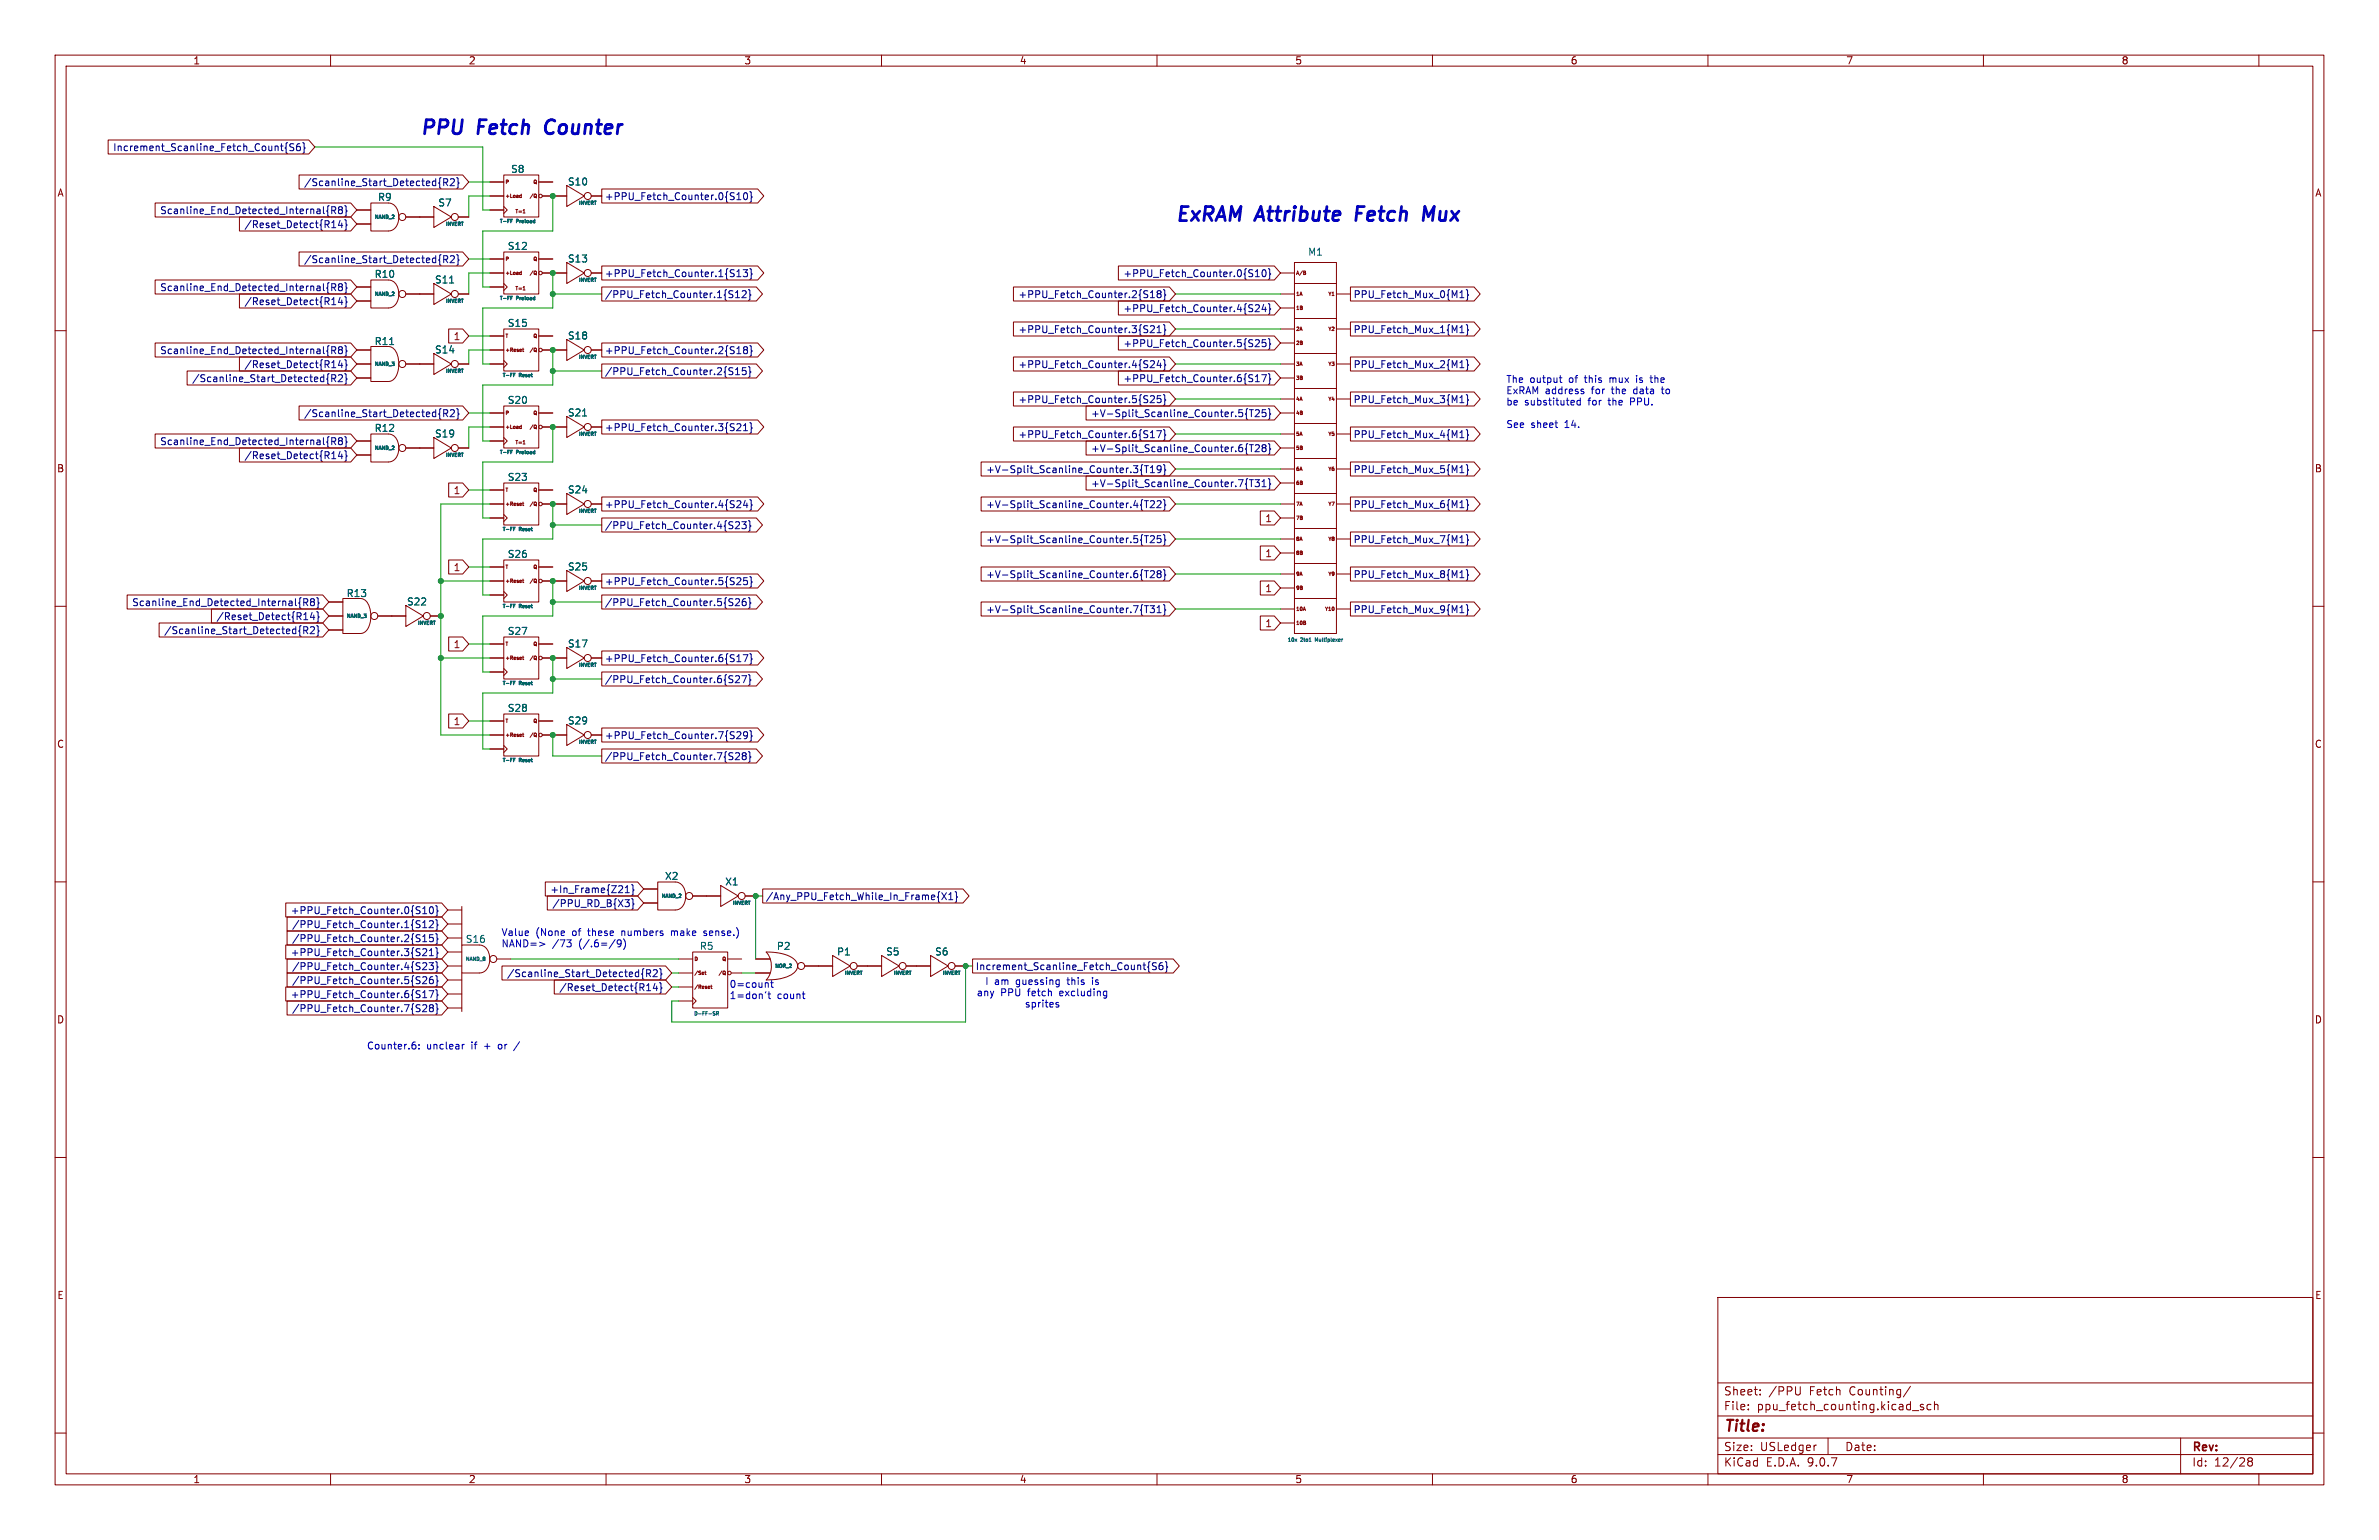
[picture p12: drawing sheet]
<svg xmlns="http://www.w3.org/2000/svg" width="432mm" height="279mm" viewBox="0 0 432 279" stroke-linecap="round" stroke-linejoin="round" font-family="sans-serif">
<defs><g id="words">
<g font-size="3.5" fill="#0000c2">
<text x="76" y="25.2">PPU</text>
<text x="86.7" y="25.2">Fetch</text>
<text x="99.9" y="25.2">Counter</text>
<text x="213.1" y="40.9">ExRAM Attribute</text>
<text x="247" y="40.9">Fetch</text>
<text x="260.3" y="40.9">Mux</text>
</g>
<text font-size="2.8" fill="#840000" x="312.8" y="260.3">Title:</text>
<g font-size="2.1" fill="#840000">
<text x="312.8" y="256.1">File:</text>
<text x="312.8" y="253.4">Sheet:</text>
<text x="318.9" y="256.1">ppu_fetch_counting.kicad_sch</text>
<text x="321" y="253.4">/PPU</text>
<text x="328.5" y="253.4">Fetch</text>
<text x="335.8" y="253.4">Counting/</text>
<text x="312.8" y="263.5">Size:</text>
<text x="319.5" y="263.5">USLedger</text>
<text x="334.8" y="263.5">Date:</text>
<text x="397.8" y="263.7">Rev:</text>
<text x="312.8" y="266.3">KiCad</text>
<text x="320.5" y="266.3">E.D.A.</text>
<text x="328.1" y="266.3">9.0.7</text>
<text x="397.8" y="266.3">Id:</text>
<text x="401.9" y="266.3">12/28</text>
</g>
<g font-size="1.8" fill="#840000">
<text x="35" y="11.9">1</text>
<text x="85" y="11.9">2</text>
<text x="135" y="11.9">3</text>
<text x="185" y="11.9">4</text>
<text x="235" y="11.9">5</text>
<text x="285" y="11.9">6</text>
<text x="335" y="11.9">7</text>
<text x="385" y="11.9">8</text>
<text x="10.3" y="35.9">A</text>
<text x="420.1" y="35.9">A</text>
<text x="82.2" y="61.9">1</text>
<text x="10.3" y="85.9">B</text>
<text x="82.2" y="89.9">1</text>
<text x="420.1" y="85.9">B</text>
<text x="229.6" y="94.9">1</text>
<text x="229.6" y="101.3">1</text>
<text x="82.2" y="103.8">1</text>
<text x="229.6" y="107.6">1</text>
<text x="229.6" y="114">1</text>
<text x="82.2" y="117.8">1</text>
<text x="82.2" y="131.8">1</text>
<text x="10.3" y="135.9">C</text>
<text x="420.1" y="135.9">C</text>
<text x="10.3" y="185.9">D</text>
<text x="420.1" y="185.9">D</text>
<text x="10.3" y="235.9">E</text>
<text x="420.1" y="235.9">E</text>
<text x="35" y="269.3">1</text>
<text x="85" y="269.3">2</text>
<text x="135" y="269.3">3</text>
<text x="185" y="269.3">4</text>
<text x="235" y="269.3">5</text>
<text x="285" y="269.3">6</text>
<text x="335" y="269.3">7</text>
<text x="385" y="269.3">8</text>
</g>
<g font-size="1.8" fill="#000084">
<text x="20.4" y="27.6">Increment_Scanline_Fetch_Count{S6}</text>
<text x="55.1" y="34">/Scanline_Start_Detected{R2}</text>
<text x="29" y="39.1">Scanline_End_Detected_Internal{R8}</text>
<text x="44.3" y="41.6">/Reset_Detect{R14}</text>
<text x="109.7" y="36.5">+PPU_Fetch_Counter.0{S10}</text>
<text x="55.1" y="47.9">/Scanline_Start_Detected{R2}</text>
<text x="29" y="53">Scanline_End_Detected_Internal{R8}</text>
<text x="109.7" y="50.5">+PPU_Fetch_Counter.1{S13}</text>
<text x="203.8" y="50.5">+PPU_Fetch_Counter.0{S10}</text>
<text x="44.3" y="55.6">/Reset_Detect{R14}</text>
<text x="109.7" y="54.3">/PPU_Fetch_Counter.1{S12}</text>
<text x="184.8" y="54.3">+PPU_Fetch_Counter.2{S18}</text>
<text x="203.8" y="56.8">+PPU_Fetch_Counter.4{S24}</text>
<text x="245.6" y="54.3">PPU_Fetch_Mux_0{M1}</text>
<text x="29" y="64.5">Scanline_End_Detected_Internal{R8}</text>
<text x="109.7" y="64.5">+PPU_Fetch_Counter.2{S18}</text>
<text x="184.8" y="60.6">+PPU_Fetch_Counter.3{S21}</text>
<text x="203.8" y="63.2">+PPU_Fetch_Counter.5{S25}</text>
<text x="245.6" y="60.6">PPU_Fetch_Mux_1{M1}</text>
<text x="34.8" y="69.5">/Scanline_Start_Detected{R2}</text>
<text x="44.3" y="67">/Reset_Detect{R14}</text>
<text x="109.7" y="68.3">/PPU_Fetch_Counter.2{S15}</text>
<text x="184.8" y="67">+PPU_Fetch_Counter.4{S24}</text>
<text x="203.8" y="69.5">+PPU_Fetch_Counter.6{S17}</text>
<text x="245.6" y="67">PPU_Fetch_Mux_2{M1}</text>
<text x="55.1" y="75.9">/Scanline_Start_Detected{R2}</text>
<text x="184.8" y="73.3">+PPU_Fetch_Counter.5{S25}</text>
<text x="197.9" y="75.9">+V-Split_Scanline_Counter.5{T25}</text>
<text x="245.6" y="73.3">PPU_Fetch_Mux_3{M1}</text>
<text x="29" y="81">Scanline_End_Detected_Internal{R8}</text>
<text x="44.3" y="83.5">/Reset_Detect{R14}</text>
<text x="109.7" y="78.4">+PPU_Fetch_Counter.3{S21}</text>
<text x="184.8" y="79.7">+PPU_Fetch_Counter.6{S17}</text>
<text x="197.9" y="82.2">+V-Split_Scanline_Counter.6{T28}</text>
<text x="245.6" y="79.7">PPU_Fetch_Mux_4{M1}</text>
<text x="178.9" y="86">+V-Split_Scanline_Counter.3{T19}</text>
<text x="197.9" y="88.6">+V-Split_Scanline_Counter.7{T31}</text>
<text x="245.6" y="86">PPU_Fetch_Mux_5{M1}</text>
<text x="109.7" y="92.4">+PPU_Fetch_Counter.4{S24}</text>
<text x="178.9" y="92.4">+V-Split_Scanline_Counter.4{T22}</text>
<text x="245.6" y="92.4">PPU_Fetch_Mux_6{M1}</text>
<text x="109.7" y="96.2">/PPU_Fetch_Counter.4{S23}</text>
<text x="178.9" y="98.7">+V-Split_Scanline_Counter.5{T25}</text>
<text x="245.6" y="98.7">PPU_Fetch_Mux_7{M1}</text>
<text x="109.7" y="106.4">+PPU_Fetch_Counter.5{S25}</text>
<text x="178.9" y="105.1">+V-Split_Scanline_Counter.6{T28}</text>
<text x="245.6" y="105.1">PPU_Fetch_Mux_8{M1}</text>
<text x="23.9" y="110.2">Scanline_End_Detected_Internal{R8}</text>
<text x="39.2" y="112.7">/Reset_Detect{R14}</text>
<text x="109.7" y="110.2">/PPU_Fetch_Counter.5{S26}</text>
<text x="178.9" y="111.4">+V-Split_Scanline_Counter.7{T31}</text>
<text x="245.6" y="111.4">PPU_Fetch_Mux_9{M1}</text>
<text x="29.7" y="115.3">/Scanline_Start_Detected{R2}</text>
<text x="109.7" y="124.1">/PPU_Fetch_Counter.6{S27}</text>
<text x="109.7" y="120.3">+PPU_Fetch_Counter.6{S17}</text>
<text x="109.7" y="134.3">+PPU_Fetch_Counter.7{S29}</text>
<text x="109.7" y="138.1">/PPU_Fetch_Counter.7{S28}</text>
<text x="52.7" y="166.1">+PPU_Fetch_Counter.0{S10}</text>
<text x="99.8" y="162.2">+In_Frame{Z21}</text>
<text x="100.1" y="164.8">/PPU_RD_B{X3}</text>
<text x="138.9" y="163.5">/Any_PPU_Fetch_While_In_Frame{X1}</text>
<text x="52.7" y="173.7">+PPU_Fetch_Counter.3{S21}</text>
<text x="52.9" y="168.6">/PPU_Fetch_Counter.1{S12}</text>
<text x="52.9" y="171.1">/PPU_Fetch_Counter.2{S15}</text>
<text x="52.9" y="178.8">/PPU_Fetch_Counter.5{S26}</text>
<text x="52.9" y="176.2">/PPU_Fetch_Counter.4{S23}</text>
<text x="91.9" y="177.5">/Scanline_Start_Detected{R2}</text>
<text x="177" y="176.2">Increment_Scanline_Fetch_Count{S6}</text>
<text x="52.7" y="181.3">+PPU_Fetch_Counter.6{S17}</text>
<text x="52.9" y="183.8">/PPU_Fetch_Counter.7{S28}</text>
<text x="101.4" y="180">/Reset_Detect{R14}</text>
</g>
<g font-size="1.8" fill="#006464">
<text x="92.7" y="31.6">S8</text>
<text x="103" y="33.8">S10</text>
<text x="68.5" y="36.6">R9</text>
<text x="79.5" y="37.7">S7</text>
<text x="92.1" y="45.5">S12</text>
<text x="103" y="47.8">S13</text>
<text x="237.3" y="46.6">M1</text>
<text x="67.9" y="50.6">R10</text>
<text x="78.9" y="51.6">S11</text>
<text x="92.1" y="59.5">S15</text>
<text x="67.9" y="62.8">R11</text>
<text x="78.9" y="64.3">S14</text>
<text x="103" y="61.8">S18</text>
<text x="92.1" y="73.5">S20</text>
<text x="103" y="75.8">S21</text>
<text x="67.9" y="78.6">R12</text>
<text x="78.9" y="79.6">S19</text>
<text x="92.1" y="87.4">S23</text>
<text x="103" y="89.7">S24</text>
<text x="92.1" y="101.4">S26</text>
<text x="103" y="103.7">S25</text>
<text x="62.8" y="108.5">R13</text>
<text x="73.8" y="110">S22</text>
<text x="92.1" y="115.4">S27</text>
<text x="103" y="117.7">S17</text>
<text x="92.1" y="129.4">S28</text>
<text x="103" y="131.6">S29</text>
<text x="120.6" y="159.8">X2</text>
<text x="131.5" y="160.8">X1</text>
<text x="84.4" y="171.3">S16</text>
<text x="126.9" y="172.5">R5</text>
<text x="140.9" y="172.5">P2</text>
<text x="151.8" y="173.5">P1</text>
<text x="160.7" y="173.5">S5</text>
<text x="169.6" y="173.5">S6</text>
</g>
<g font-size="1.8" fill="#0000c2">
<text x="273.3" y="69.7">The</text>
<text x="273.3" y="71.7">ExRAM address</text>
<text x="277.7" y="69.7">output</text>
<text x="284.9" y="69.7">of</text>
<text x="287.9" y="69.7">this</text>
<text x="289" y="71.7">for</text>
<text x="292.6" y="69.7">mux</text>
<text x="292.8" y="71.7">the</text>
<text x="297" y="71.7">data</text>
<text x="297.7" y="69.7">is</text>
<text x="300.5" y="69.7">the</text>
<text x="302.3" y="71.7">to</text>
<text x="273.3" y="73.8">be</text>
<text x="273.3" y="77.9">See</text>
<text x="276.7" y="73.8">substituted</text>
<text x="277.9" y="77.9">sheet</text>
<text x="284.1" y="77.9">14.</text>
<text x="288.4" y="73.8">for</text>
<text x="292.2" y="73.8">the</text>
<text x="296.4" y="73.8">PPU.</text>
<text x="90.9" y="170">Value</text>
<text x="90.9" y="172.1">NAND=&gt;</text>
<text x="97.2" y="170">(None</text>
<text x="100.3" y="172.1">/73</text>
<text x="104" y="170">of</text>
<text x="105.2" y="172.1">(/.6=/9)</text>
<text x="107" y="170">these</text>
<text x="113.3" y="170">numbers</text>
<text x="122.5" y="170">make</text>
<text x="128.6" y="170">sense.)</text>
<text x="132.3" y="179.4">0=count</text>
<text x="178.7" y="178.9">I</text>
<text x="180.5" y="178.9">am</text>
<text x="184.5" y="178.9">guessing</text>
<text x="194" y="178.9">this</text>
<text x="198.7" y="178.9">is</text>
<text x="132.3" y="181.5">1=don't</text>
<text x="141.1" y="181.5">count</text>
<text x="177.2" y="181">any</text>
<text x="181.6" y="181">PPU</text>
<text x="185.9" y="183">sprites</text>
<text x="186.7" y="181">fetch</text>
<text x="192.6" y="181">excluding</text>
<text x="66.5" y="190.6">Counter.6:</text>
<text x="77.4" y="190.6">unclear</text>
<text x="85.7" y="190.6">if</text>
<text x="88.2" y="190.6">+</text>
<text x="90.9" y="190.6">or</text>
</g>
<g font-size=".9" fill="#840000">
<text x="91.6" y="33.6">P</text>
<text x="96.7" y="33.6">Q</text>
<text x="91.6" y="36.1">+Load</text>
<text x="93.4" y="38.9">T=1</text>
<text x="96" y="36.1">/Q</text>
<text x="91.6" y="47.5">P</text>
<text x="96.7" y="47.5">Q</text>
<text x="91.6" y="50.1">+Load</text>
<text x="93.4" y="52.9">T=1</text>
<text x="96" y="50.1">/Q</text>
<text x="235.1" y="50.1">A/B</text>
<text x="235.1" y="53.9">1A</text>
<text x="240.9" y="53.9">Y1</text>
<text x="235.1" y="56.4">1B</text>
<text x="91.6" y="64">+Reset</text>
<text x="91.6" y="61.5">T</text>
<text x="96" y="64">/Q</text>
<text x="96.7" y="61.5">Q</text>
<text x="235.1" y="60.2">2A</text>
<text x="235.1" y="62.8">2B</text>
<text x="240.9" y="60.2">Y2</text>
<text x="235.1" y="66.6">3A</text>
<text x="235.1" y="69.1">3B</text>
<text x="240.9" y="66.6">Y3</text>
<text x="91.6" y="75.5">P</text>
<text x="96.7" y="75.5">Q</text>
<text x="235.1" y="72.9">4A</text>
<text x="235.1" y="75.5">4B</text>
<text x="240.9" y="72.9">Y4</text>
<text x="91.6" y="78">+Load</text>
<text x="93.4" y="80.8">T=1</text>
<text x="96" y="78">/Q</text>
<text x="235.1" y="79.3">5A</text>
<text x="235.1" y="81.8">5B</text>
<text x="240.9" y="79.3">Y5</text>
<text x="91.6" y="89.4">T</text>
<text x="96.7" y="89.4">Q</text>
<text x="235.1" y="85.6">6A</text>
<text x="235.1" y="88.2">6B</text>
<text x="240.9" y="85.6">Y6</text>
<text x="91.6" y="92">+Reset</text>
<text x="96" y="92">/Q</text>
<text x="235.1" y="92">7A</text>
<text x="235.1" y="94.5">7B</text>
<text x="240.9" y="92">Y7</text>
<text x="235.1" y="98.3">8A</text>
<text x="235.1" y="100.9">8B</text>
<text x="240.9" y="98.3">Y8</text>
<text x="91.6" y="106">+Reset</text>
<text x="91.6" y="103.4">T</text>
<text x="96" y="106">/Q</text>
<text x="96.7" y="103.4">Q</text>
<text x="235.1" y="104.7">9A</text>
<text x="235.1" y="107.2">9B</text>
<text x="240.9" y="104.7">Y9</text>
<text x="235.1" y="111">10A</text>
<text x="235.1" y="113.6">10B</text>
<text x="240.3" y="111">Y10</text>
<text x="91.6" y="119.9">+Reset</text>
<text x="91.6" y="117.4">T</text>
<text x="96" y="119.9">/Q</text>
<text x="96.7" y="117.4">Q</text>
<text x="91.6" y="131.4">T</text>
<text x="96.7" y="131.4">Q</text>
<text x="91.6" y="133.9">+Reset</text>
<text x="96" y="133.9">/Q</text>
<text x="125.9" y="179.6">/Reset</text>
<text x="125.9" y="174.5">D</text>
<text x="125.9" y="177.1">/Set</text>
<text x="130.3" y="177.1">/Q</text>
<text x="130.9" y="174.5">Q</text>
</g>
<g font-size=".9" fill="#006464">
<text x="67.9" y="39.9">NAND_2</text>
<text x="80.8" y="41.2">INVERT</text>
<text x="90.6" y="40.7">T-FF</text>
<text x="93.8" y="40.7">Preload</text>
<text x="104.9" y="37.4">INVERT</text>
<text x="67.9" y="53.9">NAND_2</text>
<text x="104.9" y="51.3">INVERT</text>
<text x="80.8" y="55.2">INVERT</text>
<text x="90.6" y="54.6">T-FF</text>
<text x="93.8" y="54.6">Preload</text>
<text x="104.9" y="65.3">INVERT</text>
<text x="67.9" y="66.6">NAND_3</text>
<text x="80.8" y="67.9">INVERT</text>
<text x="91.1" y="68.6">T-FF</text>
<text x="94.3" y="68.6">Reset</text>
<text x="67.9" y="81.8">NAND_2</text>
<text x="80.8" y="83.1">INVERT</text>
<text x="90.6" y="82.6">T-FF</text>
<text x="93.8" y="82.6">Preload</text>
<text x="104.9" y="79.3">INVERT</text>
<text x="104.9" y="93.3">INVERT</text>
<text x="91.1" y="96.6">T-FF</text>
<text x="94.3" y="96.6">Reset</text>
<text x="104.9" y="107.2">INVERT</text>
<text x="62.8" y="112.3">NAND_3</text>
<text x="75.7" y="113.6">INVERT</text>
<text x="91.1" y="110.5">T-FF</text>
<text x="94.3" y="110.5">Reset</text>
<text x="233.6" y="116.6">10x</text>
<text x="236.1" y="116.6">2to1</text>
<text x="239.1" y="116.6">Multiplexer</text>
<text x="91.1" y="124.5">T-FF</text>
<text x="94.3" y="124.5">Reset</text>
<text x="104.9" y="121.2">INVERT</text>
<text x="104.9" y="135.2">INVERT</text>
<text x="91.1" y="138.5">T-FF</text>
<text x="94.3" y="138.5">Reset</text>
<text x="120" y="163.1">NAND_2</text>
<text x="132.9" y="164.4">INVERT</text>
<text x="84.4" y="174.5">NAND_8</text>
<text x="140.5" y="175.8">NOR_2</text>
<text x="153.2" y="177.1">INVERT</text>
<text x="162.1" y="177.1">INVERT</text>
<text x="171" y="177.1">INVERT</text>
<text x="125.8" y="184.4">D-FF-SR</text>
</g>
</g></defs>
<g fill="none" stroke="#840000" stroke-width=".18">
<path d="M10 10h411.8v259.4h-411.8zM12 12h407.8v255.4h-407.8zM60 10v2M110 10v2M160 10v2M210 10v2M260 10v2M310 10v2M360 10v2M410 10v2M19.6 25.4h36.4l1.1 1.3-1.1 1.2h-36.4zM28.2 36.8h35.5l1.1 1.3-1.1 1.3h-35.5z"/>
<path d="M43.5 39.4h20.2l1.1 1.2-1.1 1.3h-20.2zM54.3 31.7h29.7l1.1 1.3-1.1 1.3h-29.7zM64.8 38.1h2.5M67.3 36.8h3.2a1.9 1.9 0 0 1 1.8 1.8 2.58 2.58 0 0 1-1.5 3.3h-3.5zM73.7 39.4h5M78.7 37.5l3.2 1.9-3.2 1.9zM83.2 39.4h1.9M88.9 35.6h2.5M88.9 33h2.5M88.9 38.1h2.5M91.4 31.8h6.4v7.6h-6.4zM91.4 37.5l.7 .6-.7 .6"/>
<path d="M94.3 35.7l.3 .1M94.6 35.2v.6M94.6 35.5h-.3M94.9 38.6h.4M95.1 38.1v-.1v.6M97.1 35.2l.3 .2-.1 .4h-.2M97.2 35.7l.2 .2M97.8 33h2.5M98.4 35.6h4.5M102.9 33.7l3.1 1.9-3.1 1.9zM107.3 35.6h1.9M109.2 34.3h28.3l1.1 1.3-1.1 1.2h-28.3z"/>
<path d="M28.2 50.8h35.5l1.1 1.3-1.1 1.2h-35.5zM43.5 53.3h20.2l1.1 1.3-1.1 1.3h-20.2zM54.3 45.7h29.7l1.1 1.3-1.1 1.3h-29.7zM64.8 52.1h2.5M64.8 54.6h2.5M64.8 40.6h2.5M67.3 50.8h3.2a1.9 1.9 0 0 1 1.8 1.8 2.58 2.58 0 0 1-1.5 3.2l-3.5 .1zM73.7 53.3h5M78.7 51.4l3.2 1.9-3.2 1.9zM81.4 59.7h2.6l1.1 1.3-1.1 1.2h-2.6zM83.2 53.3h1.9M88.9 52.1h2.5"/>
<path d="M88.9 49.5h2.5M88.9 47h2.5M91.4 59.7h6.4v7.6h-6.4zM91.4 45.7h6.4v7.6h-6.4zM91.4 51.4l.7 .7-.7 .6M94.3 49.7l.3 .1M94.6 49.2v.6M94.6 49.4l-.3 .1M94.9 52.6h.4M95.1 52.1v-.1v.6M97.1 49.2l.3 .2-.1 .3-.2 .1M97.2 49.7l.2 .2"/>
<path d="M97.8 47h2.5M98.4 49.5h4.5M102.9 47.6l3.1 1.9-3.1 1.9zM107.3 49.5h1.9M109.2 48.3h28.3l1.1 1.2-1.1 1.3h-28.3zM109.2 52.1h28.1l1.1 1.2-1.1 1.3h-28.1zM183.9 58.4h28.3l1.2 1.3-1.2 1.3h-28.3zM183.9 52.1h28.3l1.2 1.2-1.2 1.3h-28.3zM203 54.6h28.3l1.1 1.3-1.1 1.3h-28.3zM203 48.3h28.3l1.1 1.2-1.1 1.3h-28.3zM232.4 53.3h2.5M232.4 49.5h2.5"/>
<path d="M232.4 55.9h2.5M232.4 59.7h2.5M234.9 47.6h7.7v67.3h-7.7zM234.9 51.4h7.7M234.9 57.8h7.7M236.6 49.2h.3M236.6 49.5h.2M236.8 49.5l.2 .3h-.4M236.9 49.2h.1M236.9 49.2l-.1 .3M242.6 53.3h2.5M242.6 59.7h2.5"/>
<path d="M245.1 58.4h22.5l1.1 1.3-1.1 1.3h-22.5zM245.1 52.1h22.5l1.1 1.2-1.1 1.3h-22.5zM10 60h2M28.2 78.7h35.5l1.1 1.3-1.1 1.3h-35.5zM28.2 62.2h35.5l1.1 1.3-1.1 1.3h-35.5zM34 67.3h29.7l1.1 1.3-1.1 1.3h-29.7zM43.5 64.8h20.2l1.1 1.2-1.1 1.3h-20.2zM54.3 73.7h29.7l1.1 1.2-1.1 1.3h-29.7zM64.8 63.5h2.5M64.8 66h2.5M64.8 68.6h2.5M67.3 78.7h3.2a1.9 1.9 0 0 1 1.8 1.8 2.58 2.58 0 0 1-1.5 3.3h-3.5z"/>
<path d="M67.3 62.9h3.2a1.96 1.96 0 0 1 1.8 1.9 4.1 4.1 0 0 1-1 4.2l-.7 .2h-3.3zM73.7 66h5M78.7 64.1l3.2 1.9-3.2 1.9zM78.7 79.4l3.2 1.9-3.2 1.9zM83.2 66h1.9M88.9 77.5h2.5M88.9 61h2.5M88.9 63.5h2.5M88.9 66h2.5M88.9 74.9h2.5M91.4 73.7h6.4v7.6h-6.4zM91.4 65.4l.7 .6-.7 .7"/>
<path d="M91.4 79.4l.7 .6-.7 .6M94.3 77.6l.3 .1M94.6 77.1v.7M94.6 77.4l-.3 .1M94.8 63.4h.3M94.9 63.2v.5l.2 .1M97.1 63.2l.3 .2-.1 .3-.2 .1M97.1 77.1l.3 .2-.1 .4-.2 .1M97.2 63.7l.2 .1M97.2 77.6l.2 .2M97.8 61h2.5M97.8 74.9h2.5"/>
<path d="M98.4 77.5h4.5M98.4 63.5h4.5M102.9 75.6l3.1 1.9-3.1 1.9zM102.9 61.6l3.1 1.9-3.1 1.9zM107.3 77.5h1.9M107.3 63.5h1.9M109.2 62.2h28.3l1.1 1.3-1.1 1.3h-28.3zM109.2 76.2h28.3l1.1 1.3-1.1 1.2h-28.3zM109.2 66h28.1l1.1 1.3-1.1 1.3h-28.1zM183.9 71.1h28.3l1.2 1.3-1.2 1.3h-28.3zM183.9 77.5h28.3l1.2 1.2-1.2 1.3h-28.3zM183.9 64.8h28.3l1.2 1.2-1.2 1.3h-28.3z"/>
<path d="M197.1 73.7h34.2l1.1 1.2-1.1 1.3h-34.2zM203 61h28.3l1.1 1.2-1.1 1.3h-28.3zM203 67.3h28.3l1.1 1.3-1.1 1.3h-28.3zM232.4 66h2.5M232.4 74.9h2.5M232.4 62.2h2.5M232.4 68.6h2.5M232.4 72.4h2.5M232.4 78.7h2.5M234.9 64.1h7.7M234.9 70.5h7.7M234.9 76.8h7.7"/>
<path d="M242.6 66h2.5M242.6 72.4h2.5M242.6 78.7h2.5M245.1 64.8h22.5l1.1 1.2-1.1 1.3h-22.5zM245.1 71.1h22.5l1.1 1.3-1.1 1.3h-22.5zM245.1 77.5h22.5l1.1 1.2-1.1 1.3h-22.5zM419.8 60h2M43.5 81.3h20.2l1.1 1.3-1.1 1.2h-20.2zM64.8 80h2.5M64.8 82.6h2.5M73.7 81.3h5M81.4 87.6h2.6l1.1 1.3-1.1 1.3h-2.6z"/>
<path d="M83.2 81.3h1.9M88.9 88.9h2.5M88.9 91.4h2.5M88.9 94h2.5M88.9 80h2.5M91.4 87.6h6.4v7.7h-6.4zM91.4 93.3l.7 .7-.7 .6M94.8 91.3h.3M94.9 91.1v.5l.2 .1M94.9 80.5h.4M95.1 80v-.1v.6M97.1 91.1l.3 .2-.1 .3-.2 .1"/>
<path d="M97.2 91.6l.2 .2M97.8 88.9h2.5M98.4 91.4h4.5M102.9 89.5l3.1 1.9-3.1 1.9zM107.3 91.4h1.9M109.2 94h28.1l1.1 1.3-1.1 1.2h-28.1zM109.2 90.2h28.3l1.1 1.2-1.1 1.3h-28.3zM178.1 96.5h34.1l1.2 1.3-1.2 1.3h-34.1zM178.1 90.2h34.1l1.2 1.2-1.2 1.3h-34.1zM178.1 83.8h34.1l1.2 1.3-1.2 1.3h-34.1zM197.1 86.4h34.2l1.1 1.2-1.1 1.3h-34.2zM197.1 80h34.2l1.1 1.3-1.1 1.3h-34.2z"/>
<path d="M228.8 92.7h2.5l1.1 1.3-1.1 1.3h-2.5zM228.8 99.1h2.5l1.1 1.2-1.1 1.3h-2.5zM232.4 91.4h2.5M232.4 94h2.5M232.4 81.3h2.5M232.4 85.1h2.5M232.4 87.6h2.5M232.4 97.8h2.5M234.9 83.2h7.7M234.9 89.5h7.7M234.9 95.9h7.7M242.6 91.4h2.5"/>
<path d="M242.6 85.1h2.5M242.6 97.8h2.5M245.1 83.8h22.5l1.1 1.3-1.1 1.3h-22.5zM245.1 96.5h22.5l1.1 1.3-1.1 1.3h-22.5zM245.1 90.2h22.5l1.1 1.2-1.1 1.3h-22.5zM10 110h2M23.1 107.9h35.5l1.1 1.3-1.1 1.3h-35.5zM28.9 113h29.7l1.1 1.3-1.1 1.3h-29.7zM38.4 110.5h20.2l1.1 1.3-1.1 1.2h-20.2zM59.7 109.2h2.5M59.7 111.8h2.5M59.7 114.3h2.5"/>
<path d="M62.2 108.6h3.2a1.96 1.96 0 0 1 1.8 1.9 4.1 4.1 0 0 1-1 4.2l-.7 .2h-3.3zM68.6 111.8h5.1M73.7 109.9l3.1 1.9-3.1 1.9zM78.1 111.8h1.9M81.4 115.6h2.6l1.1 1.2-1.1 1.3h-2.6zM81.4 101.6h2.6l1.1 1.3-1.1 1.2h-2.6zM88.9 119.4h2.5M88.9 116.8h2.5M88.9 102.9h2.5M88.9 105.4h2.5M88.9 108h2.5M91.4 115.6h6.4v7.6h-6.4z"/>
<path d="M91.4 101.6h6.4v7.6h-6.4zM91.4 107.3l.7 .7-.7 .6M94.8 119.2h.3M94.8 105.3h.3M94.9 105.1v.5l.2 .1M94.9 119v.6l.2 .1M97.1 105.1l.3 .2-.1 .3-.2 .1M97.1 119l.3 .2-.1 .4-.2 .1M97.2 119.5l.2 .2M97.2 105.6l.2 .2M97.8 116.8h2.5M97.8 102.9h2.5"/>
<path d="M98.4 119.4h4.5M98.4 105.4h4.5M102.9 117.5l3.1 1.9-3.1 1.9zM102.9 103.5l3.1 1.9-3.1 1.9zM107.3 119.4h1.9M107.3 105.4h1.9M109.2 104.1h28.3l1.1 1.3-1.1 1.3h-28.3zM109.2 107.9h28.1l1.1 1.3-1.1 1.3h-28.1zM109.2 118.1h28.3l1.1 1.3-1.1 1.3h-28.3zM178.1 102.9h34.1l1.2 1.2-1.2 1.3h-34.1zM178.1 109.2h34.1l1.2 1.3-1.2 1.3h-34.1zM228.8 105.4h2.5l1.1 1.3-1.1 1.3h-2.5z"/>
<path d="M228.8 111.8h2.5l1.1 1.2-1.1 1.3h-2.5zM232.4 100.3h2.5M232.4 104.1h2.5M232.4 106.7h2.5M232.4 110.5h2.5M232.4 113h2.5M234.9 102.2h7.7M234.9 108.6h7.7M236.9 113v.3M236.9 112.7v.2M242.6 104.1h2.5M242.6 110.5h2.5"/>
<path d="M245.1 109.2h22.5l1.1 1.3-1.1 1.3h-22.5zM245.1 102.9h22.5l1.1 1.2-1.1 1.3h-22.5zM419.8 110h2M81.4 129.5h2.6l1.1 1.3-1.1 1.3h-2.6zM88.9 121.9h2.5M88.9 130.8h2.5M88.9 133.4h2.5M88.9 135.9h2.5M91.4 129.5h6.4v7.7h-6.4zM91.4 121.3l.7 .6-.7 .7M91.4 135.3l.7 .6-.7 .6M94.8 133.2h.3"/>
<path d="M94.9 133v.5l.2 .1M97.1 133l.3 .2-.1 .3-.2 .1M97.2 133.5l.2 .2M97.8 130.8h2.5M98.4 133.4h4.5M102.9 131.4l3.1 2-3.1 1.9zM107.3 133.4h1.9M109.2 132.1h28.3l1.1 1.3-1.1 1.2h-28.3zM109.2 121.9h28.1l1.1 1.3-1.1 1.3h-28.1zM109.2 135.9h28.1l1.1 1.3-1.1 1.2h-28.1zM10 160h2M419.8 160h2"/>
<path d="M51.9 179.1h28.3l1.1 1.2-1.1 1.3h-28.3zM51.9 163.8h28.3l1.1 1.3-1.1 1.3h-28.3zM51.9 171.4h28.3l1.1 1.3-1.1 1.3h-28.3zM52.1 176.5h28.1l1.1 1.3-1.1 1.3h-28.1zM52.1 166.4h28.1l1.1 1.2-1.1 1.3h-28.1zM52.1 174h28.1l1.1 1.3-1.1 1.2h-28.1zM52.1 168.9h28.1l1.1 1.3-1.1 1.3h-28.1zM81.3 165.1h2.5M81.3 167.6h2.5M81.3 170.2h2.5M81.3 172.7h2.5M81.3 175.3h2.5"/>
<path d="M81.3 177.8h2.5M83.8 171.5h3.2a1.9 1.9 0 0 1 1.8 1.7 2.58 2.58 0 0 1-1.5 3.3h-3.5zM83.8 164.5v7M83.8 176.5v7M90.2 174h2.5M91.1 175.3h29.7l1.1 1.2-1.1 1.3h-29.7zM99 160h16.7l1.1 1.3-1.1 1.3h-16.7zM99.3 162.6h16.4l1.1 1.2-1.1 1.3h-16.4zM100.6 177.8h20.2l1.1 1.3-1.1 1.2h-20.2zM116.8 161.3h2.6M116.8 163.8h2.6M119.4 160h3.2a1.9 1.9 0 0 1 1.8 1.8 2.58 2.58 0 0 1-1.5 3.3h-3.5z"/>
<path d="M123.2 174h2.5M123.2 176.5h2.5M123.2 179.1h2.5M125.7 172.7h6.4v10.2h-6.4zM125.7 162.6h5.1M127.9 176.4h.3M128 176.2v.5l.2 .1M128.6 178.9l.2 .2h-.3M128.8 179.3l-.2 .1M129 178.9h.2M129.1 178.7v.6l.1 .1M130.8 160.7l3.2 1.9-3.2 1.9z"/>
<path d="M131.4 176.2l.2 .2v.3l-.2 .1M131.5 176.7l.2 .2M132.1 174h2.5M132.7 176.5h1.9M135.3 162.6h1.9M137.2 174h2.6M137.2 176.5h2.6M138.4 161.3h36.4l1.1 1.3-1.1 1.2h-36.4zM139.1 172.7a6.9 6.9 0 0 1 5.4 1.7 1.58 1.58 0 0 1-.9 2.4 9.1 9.1 0 0 1-4.5 1 3.8 3.8 0 0 0 0-5.1zM146 175.3h5.1M151.1 173.4l3.2 1.9-3.2 1.9zM155.6 175.3h4.4"/>
<path d="M160 173.4l3.2 1.9-3.2 1.9zM164.5 175.3h4.4M168.9 173.4l3.2 1.9-3.2 1.9zM173.4 175.3h1.9M176.5 174h36.4l1.2 1.3-1.2 1.2h-36.4zM52.1 181.6h28.1l1.1 1.3-1.1 1.3h-28.1zM81.3 180.3h2.5M81.3 182.9h2.5M123.2 181.6h2.5M125.7 181l.7 .6-.7 .6M10 210h2M419.8 210h2"/>
<path d="M311.8 235.4h108v32h-108zM10 260h2M311.8 256.9h108M311.8 250.9h108M317.3 255.6v.2M317.3 254.9v.1M319.5 252.9v.2M319.5 252.2v.1M326.8 251.6v1.2l-.3 .3M346.8 251.5l-1.3 1.9M347.1 255.9h1.2M349.1 254.9l-.3-.1-.3 .2 .1 .2 .5 .2v.3h-.6"/>
<path d="M350.5 254.9l-.5-.1-.2 .3v.4l.1 .2h.6M351.1 254.9l.2-.1 .4 .1 .1 .9M351.1 254.3v1.5M419.8 260h2M60 267.4v2M110 267.4v2M160 267.4v2M210 267.4v2M260 267.4v2M310 267.4v2M311.8 263.9h108M311.8 260.9h108"/>
<path d="M329.5 262.2h.2M331.8 260.9v3M360 267.4v2M395.8 260.9v6.5M408.3 265.1l-.3-.3 .3-.3 .4 .1 .1 .2-.3 .3M408.3 265.1l-.3 .3v.4l.3 .2 .4-.1 .1-.2v-.4l-.3-.2M408.3 265.1h.2M410 267.4v2"/>
<circle cx="73" cy="39.4" r=".63"/>
<circle cx="82.5" cy="39.4" r=".63"/>
<circle cx="98.1" cy="35.6" r=".32"/>
<circle cx="106.7" cy="35.6" r=".63"/>
<circle cx="73" cy="53.3" r=".63"/>
<circle cx="82.5" cy="53.3" r=".63"/>
<circle cx="98.1" cy="49.5" r=".32"/>
<circle cx="106.7" cy="49.5" r=".63"/>
<circle cx="73" cy="66" r=".63"/>
<circle cx="82.5" cy="66" r=".63"/>
<circle cx="98.1" cy="63.5" r=".32"/>
<circle cx="98.1" cy="77.5" r=".32"/>
<circle cx="106.7" cy="77.5" r=".63"/>
<circle cx="106.7" cy="63.5" r=".63"/>
<circle cx="73" cy="81.3" r=".63"/>
<circle cx="82.5" cy="81.3" r=".63"/>
<circle cx="98.1" cy="91.4" r=".32"/>
<circle cx="106.7" cy="91.4" r=".63"/>
<circle cx="67.9" cy="111.8" r=".63"/>
<circle cx="77.5" cy="111.8" r=".63"/>
<circle cx="98.1" cy="119.4" r=".32"/>
<circle cx="98.1" cy="105.4" r=".32"/>
<circle cx="106.7" cy="105.4" r=".63"/>
<circle cx="106.7" cy="119.4" r=".63"/>
<circle cx="98.1" cy="133.4" r=".32"/>
<circle cx="106.7" cy="133.3" r=".63"/>
<circle cx="89.5" cy="174" r=".63"/>
<circle cx="125.1" cy="162.6" r=".63"/>
<circle cx="132.4" cy="176.5" r=".32"/>
<circle cx="134.6" cy="162.6" r=".63"/>
<circle cx="145.4" cy="175.3" r=".63"/>
<circle cx="154.9" cy="175.3" r=".63"/>
<circle cx="163.8" cy="175.3" r=".63"/>
<circle cx="172.7" cy="175.3" r=".63"/>
</g>
<g fill="none" stroke="#006464" stroke-width=".18">
<path d="M92.7 39.8h.3M97 40h.1M97.1 39.8v.6M81.6 51.3h.7M92.7 40.1h.2M92.7 54.1h.2M92.7 53.8h.3M97 54h.1M97.1 53.8v.6M97.1 40.4h-.1M97.1 54.4h-.1M70.7 62.5h.8"/>
<path d="M93.2 68h.2M93.2 67.7h.3M105.7 75.5h.8M92.7 82h.2M92.7 81.7h.3M93.2 96h.2M93.2 95.7h.3M97 81.9h.1M97.1 81.7l-.1 .6M93.2 109.9h.2M93.2 109.6h.3M235 115.9l.4 .5"/>
<path d="M235.4 115.9l-.4 .5M237.6 116.4h.4M238.9 116.2l-.2-.5v.7M243.7 115.9l-.1 .1M93.2 123.9h.2M93.2 123.6h.3M93.2 137.9h.2M93.2 137.6h.3M129.5 183.8l.3 .1v.2M129.5 183.5l.3 .1M129.7 184.2h-.2M129.8 184.1l-.1 .1"/>
<path d="M130.2 183.9l.2 .3M130.4 183.6l-.3-.1v.7M130.4 183.6h.1M130.4 183.6v.2l-.3 .1"/>
</g>
<g fill="none" stroke="#000084" stroke-width=".18">
<path d="M50.9 26.5h.5M51.1 26.1v1.1l.3 .1M52.2 25.9l-.3 .2v.6l-.1 .2 .1 .1v.6l.3 .2M53.3 26.1h-.5l-.1 .1v.4l.5 .2 .1 .3-.2 .2h-.5M54.4 26.1h-.4a.86 .86 0 0 0 0 1.2l.5-.1v-.4l-.2-.2h-.4l-.1 .2M55 25.9l.2 .2v.6l.2 .2-.2 .1v.6l-.2 .2M58.8 38.7l.1 .1M59.7 37.3l-.2 .2v.6l-.2 .2 .2 .2v.6l.2 .2M60.2 38.2l.6-.1 .1-.2v-.3l-.7-.1v1.3M60.5 38.2l.4 .6M61.7 38l-.3-.2 .3-.3h.2l.3 .2-.3 .3M61.7 38l-.3 .3 .1 .3 .2 .2 .3-.1 .2-.2v-.2l-.3-.3"/>
<path d="M61.7 38h.2M61.7 40l-.3 .9h.8M62.6 39.9l.2 .1v.6l.2 .2-.2 .2v.6l-.2 .2M62.6 37.3l.2 .2v.6l.2 .2-.2 .2v.6l-.2 .2M80.1 32.2l-.3 .2v.6l-.2 .2 .2 .2v.6l.3 .2M80.5 33.1l.6-.1 .2-.2-.1-.3-.7-.1v1.3M80.8 33.1l.5 .6M81.7 32.5l.5-.1 .3 .4-.8 .9h.8M82.9 32.2l.2 .2v.6l.2 .2-.2 .2v.6l-.2 .2M133.7 36.2h.8M133.7 35.3l.4-.3v1.2M135.1 35h.2a.68 .68 0 0 1 .4 .6 .68 .68 0 0 1-.4 .6 .84 .84 0 0 1-.2-1.2z"/>
<path d="M136.1 34.8l.2 .2v.6l.2 .1-.2 .2v.6l-.2 .2M58.8 52.7h.1M59.7 51.3l-.2 .2v.6l-.2 .2 .2 .1v.6l.2 .2M60.2 52.1h.6l.1-.2v-.3l-.7-.1v1.2M60.2 41.3h.7M60.2 55.3h.7M60.3 40.3l.3-.3v1.3M60.3 54.3l.3-.3v1.3M60.5 52.1l.4 .6M61.7 52l-.3 .3 .1 .3 .2 .1h.3l.2-.2v-.2l-.3-.3M61.7 52l-.3-.2 .3-.3h.2l.3 .2-.3 .3M61.7 52h.2"/>
<path d="M61.7 53.9l-.3 1h.8M62 40.5v.8M62 54.4v.9M62.6 53.8l.2 .2v.6l.2 .2-.2 .2v.6l-.2 .2M62.6 51.3l.2 .2v.6l.2 .2-.2 .1v.6l-.2 .2M80.1 46.2l-.3 .2v.6l-.2 .2 .2 .2v.6l.3 .1M80.5 47.1l.6-.1 .2-.2-.1-.3-.7-.1v1.3M80.8 47.1l.5 .6M81.7 46.5l.5-.1 .3 .4-.8 .9h.8M82.9 46.2l.2 .2v.6l.2 .2-.2 .2v.6l-.2 .1M132.8 53.4l.2 .2-.2 .4M132.8 52.7l.2 .1"/>
<path d="M133.5 54h.7M133.5 53.1l.4-.4v1.3M133.7 49.3l.4-.4v1.3M133.7 50.2h.8M134.7 52.9l.5-.2 .2 .4-.7 .9h.7M134.9 48.9h.8l-.4 .5 .3 .1v.6l-.2 .1-.5-.1M135.9 52.6l.2 .1v.6l.2 .2-.2 .2v.6l-.2 .2M136.1 48.7l.2 .2v.6l.2 .2-.2 .2v.6l-.2 .2M208.8 59.2l.5-.1 .2 .4-.8 .9h.8M208.8 53.1l.4-.4v1.3M208.8 54h.7M210 59.5l.4-.4v1.3"/>
<path d="M210.3 53.3l-.3-.3 .3-.3h.2l.2 .3-.2 .3M210.3 53.3l-.3 .2 .1 .4 .2 .1 .3-.1 .1-.1v-.3l-.2-.2M210.3 53.3h.2M211.2 58.9l.2 .2v.6l.2 .2-.2 .2v.6l-.2 .1M211.2 52.6l.2 .1v.6l.2 .2-.2 .2v.6l-.2 .2M227.9 55.4l.4-.1 .3 .3-.8 1h.8M227.9 50.2h.7M227.9 49.3l.3-.4v1.3M229.2 49.1l.2-.2a.68 .68 0 0 1 .4 .7 .68 .68 0 0 1-.4 .6l-.3-.5zM229.4 55.2l-.3 .9h.8M229.7 55.7v.9M230.2 48.7l.3 .2v.6l.1 .2-.1 .2v.6l-.3 .2"/>
<path d="M230.2 55.1l.3 .2v.6l.1 .2-.1 .1v.7l-.3 .1M265 54h.7M265.1 53l.2-.3v1.3M265.1 59.4l.2-.3v1.3M266.1 58.9l.3 .2v.6l.2 .2-.2 .2v.6l-.3 .1M266.1 52.6l.3 .1v.6l.2 .2-.2 .2v.6l-.3 .2M58.8 64.1l.1 .1M59.6 67.9l-.1 .7-.2 .2 .2 .1v.7l.2 .1M59.7 62.7l-.2 .2v.6l-.2 .2 .2 .2v.6l.2 .2M59.7 79.2l-.2 .2v.6l-.2 .2 .2 .2v.6l.2 .2M60.2 63.6l.6-.1 .1-.2v-.3l-.7-.1v1.3M60.2 68.6h.6l.1-.2v-.3l-.7-.1v1.3"/>
<path d="M60.2 66.7h.7M60.3 65.7l.3-.3v1.3M60.5 63.6l.4 .6M60.5 68.6l.4 .7M61.4 68.1l.5-.1 .3 .3-.8 1h.8M61.7 80l-.3-.3 .3-.3h.2l.3 .3-.3 .3M61.7 80l-.3 .2 .1 .4 .2 .1 .3-.1 .2-.2v-.2l-.3-.2M61.7 63.4l-.3 .3 .1 .3 .2 .2 .3-.1 .2-.2v-.2l-.3-.3M61.7 63.4l-.3-.2 .3-.3h.2l.3 .2-.3 .3M61.7 63.4h.2M61.7 80h.2M61.7 65.4l-.3 .9h.8"/>
<path d="M62 65.9v.8M62.6 65.3l.2 .1v.6l.2 .2-.2 .2v.6l-.2 .2M62.6 62.7l.2 .2v.6l.2 .2-.2 .2v.6l-.2 .2M62.6 67.8l.2 .2v.6l.2 .2-.2 .1v.7l-.2 .1M62.6 79.2l.2 .2v.6l.2 .2-.2 .2v.6l-.2 .2M80.1 74.1l-.3 .2v.6l-.2 .2 .2 .2v.6l.3 .2M80.5 75l.6-.1 .2-.1-.1-.3-.7-.2v1.3M80.8 75l.5 .6M81.7 74.5l.5-.2 .3 .4-.8 .9h.8M82.9 74.1l.2 .2v.6l.2 .2-.2 .2v.6l-.2 .2M132.8 67.4l.2 .2-.2 .4M132.8 66.7l.2 .1"/>
<path d="M133.5 67.1l.4-.4v1.3M133.5 68h.7M133.7 77l.5-.1 .3 .3-.8 .9h.8M133.7 63.3l.4-.4v1.3M133.7 64.2h.8M135 78.1h.7M135 77.2l.3-.3v1.2M135.2 63.4l-.2-.2 .2-.3h.2l.3 .2-.3 .3M135.2 63.4l-.2 .3v.3l.2 .2 .4-.1 .1-.2v-.2l-.3-.3M135.2 63.4h.2M135.4 66.7h-.6l-.1 .6 .2-.1 .4 .1 .1 .1v.5l-.2 .1-.5-.1M135.9 66.5l.2 .2v.6l.2 .2-.2 .2v.6l-.2 .2"/>
<path d="M136.1 62.7l.2 .2v.6l.2 .2-.2 .2v.6l-.2 .2M136.1 76.7l.2 .2v.6l.2 .2-.2 .1v.6l-.2 .2M208.8 65.6l.5-.2 .2 .4-.8 .9h.8M208.8 71.9l.5-.1 .2 .4-.8 .9h.8M208.8 79.4h.7M208.8 78.5l.4-.4v1.3M210 78.1h.8l-.5 1.3M210 60.4h.7M210.3 65.4l-.3 .9h.8M210.6 65.9v.8M210.7 71.8h-.6l-.1 .6 .2-.1h.4l.1 .2v.4l-.2 .2-.5-.2M211.2 65.3l.2 .1v.6l.2 .2-.2 .2v.6l-.2 .2"/>
<path d="M211.2 71.6l.2 .2v.6l.2 .2-.2 .2v.6l-.2 .1M211.2 78l.2 .1v.6l.2 .2-.2 .2v.6l-.2 .2M224.9 74.3h.6M225.4 74.9l.2 .2-.2 .4M226.5 74.1l-.3 .2v.6l-.2 .2 .2 .2v.6l.3 .2M226.8 74.3h.7M227.1 74.3v1.3M227.9 61.8l.4-.2 .3 .4-.8 .9h.8M227.9 74.5l.4-.2 .3 .4-.8 .9h.8M227.9 68.3l.3-.3v1.3M227.9 69.3h.7M229 68h.9l-.6 1.3"/>
<path d="M229.7 74.3h-.6v.6l.1-.1 .5 .1 .1 .2-.1 .4-.1 .1-.5-.1M229.7 61.6h-.6v.6l.1-.1 .5 .1 .1 .2-.1 .4-.1 .1-.5-.1M230.2 74.1l.3 .2v.6l.1 .2-.1 .2v.6l-.3 .2M230.2 61.4l.3 .2v.6l.1 .2-.1 .2v.6l-.3 .2M230.2 67.8l.3 .2v.6l.1 .2-.1 .1v.7l-.3 .1M265 60.4h.7M265 73.1h.7M265 79.4h.7M265 66.7h.7M265.1 65.7l.2-.3v1.3M265.1 72.1l.2-.3v1.3M265.1 78.4l.2-.3v1.3"/>
<path d="M266.1 71.6l.3 .2v.6l.2 .2-.2 .2v.6l-.3 .1M266.1 78l.3 .1v.6l.2 .2-.2 .2v.6l-.3 .2M266.1 65.3l.3 .1v.6l.2 .2-.2 .2v.6l-.3 .2M58.8 80.6l.1 .1M60.2 80.1l.6-.1 .1-.2v-.3l-.7-.1v1.3M60.2 83.2h.7M60.3 82.3l.3-.3v1.2M60.5 80.1l.4 .6M61.7 81.9l-.3 .9h.8M62 82.4v.8M62.6 81.8l.2 .2v.6l.2 .1-.2 .2v.6l-.2 .2M132.8 95.3l.2 .3-.2 .3"/>
<path d="M132.8 94.7h.2M133.5 94.8l.5-.1 .2 .3-.8 .9h.8M133.7 91l.5-.2 .3 .4-.8 .9h.8M134.7 94.7h.7l-.4 .4 .4 .2v.5l-.2 .1-.5-.1M135.3 90.8l-.3 .9h.7M135.6 91.3v.8M135.9 94.5l.2 .2v.6l.2 .1-.2 .2v.6l-.2 .2M136.1 90.7l.2 .1v.6l.2 .2-.2 .2v.6l-.2 .2M205.7 84.5h.8l-.4 .5M205.8 91.7h.8M205.8 97.2h.6M206.4 97.7l.1 .2-.1 .5"/>
<path d="M206.4 85l.1 .2-.1 .5M207.4 84.3l-.2 .2v.6l-.2 .2 .2 .2v.6l.2 .1M207.4 97l-.2 .2v.6l-.2 .2 .2 .2v.6l.2 .1M207.4 90.7l-.2 .1v.6l-.2 .2 .2 .2v.6l.2 .2M207.7 90.8h.7M207.7 97.2h.7M207.7 84.5h.7M208.1 84.5v1.3M208.1 90.8v1.3M208.1 97.2v1.3M208.8 91l.5-.2 .2 .4-.8 .9h.8M208.8 97.3l.5-.1 .2 .4-.8 .9h.8"/>
<path d="M208.8 84.9l.4-.4v1.3M208.8 85.8h.7M210 91l.5-.2 .2 .4-.7 .9h.7M210.7 97.2h-.6l-.1 .6 .2-.1h.4l.1 .2v.4l-.2 .2-.5-.2M210.7 85l-.2 .3-.4-.1-.1-.2v-.3l.3-.2h.2l.2 .2a.84 .84 0 0 1-.3 1.1h-.3M211.2 84.3l.2 .2v.6l.2 .2-.2 .2v.6l-.2 .1M211.2 90.7l.2 .1v.6l.2 .2-.2 .2v.6l-.2 .2M211.2 97l.2 .2v.6l.2 .2-.2 .2v.6l-.2 .1M224.8 87h.8l-.5 1.3M225.4 81.2l.2 .2-.2 .5M226.5 80.5l-.3 .2v.6l-.2 .2 .2 .1v.7l.3 .1M226.5 86.8l-.3 .2v.6l-.2 .2 .2 .2v.6l.3 .2"/>
<path d="M226.8 87h.7M226.8 80.7h.7M227.1 80.7v1.3M227.1 87v1.3M227.8 87h.8l-.4 .5 .3 .1v.6l-.2 .1-.5-.1M227.9 80.8l.4-.1 .3 .3-.8 1h.8M229.1 88.3h.7M229.1 87.4l.3-.4v1.3M229.3 81.2l-.2-.2 .2-.3h.3l.2 .2-.2 .3M229.3 81.2l-.2 .3v.3l.2 .2 .4-.1 .1-.2v-.2l-.2-.3M229.3 81.2h.3M230.2 80.5l.3 .2v.6l.1 .2-.1 .1v.7l-.3 .1"/>
<path d="M230.2 86.8l.3 .2v.6l.1 .2-.1 .2v.6l-.3 .2M265 85.8h.7M265 98.5h.7M265 92.1h.7M265.1 84.8l.2-.3v1.3M265.1 91.1l.2-.3v1.3M265.1 97.5l.2-.3v1.3M266.1 84.3l.3 .2v.6l.2 .2-.2 .2v.6l-.3 .1M266.1 90.7l.3 .1v.6l.2 .2-.2 .2v.6l-.3 .2M266.1 97l.3 .2v.6l.2 .2-.2 .2v.6l-.3 .1M53.7 109.8l.1 .1M54.5 113.6l-.1 .7-.2 .2 .2 .2v.6l.3 .2"/>
<path d="M54.7 108.4l-.3 .2v.6l-.2 .2 .2 .2v.6l.3 .2M55.1 109.3l.6-.1 .2-.2-.1-.3-.7-.1v1.3M55.1 114.4l.6-.1 .2-.2-.1-.3-.7-.1v1.3M55.1 112.4h.8M55.3 111.5l.2-.3v1.2M55.4 109.3l.5 .6M55.4 114.4l.5 .6M56.3 113.8l.5-.1 .3 .4-.8 .9h.8M56.6 109.2l-.3-.3 .3-.3h.2l.3 .3-.3 .3M56.6 109.2l-.3 .2 .1 .4 .2 .1 .4-.1 .1-.2v-.2l-.3-.2M56.6 109.2h.2M56.6 111.1l-.3 .9h.8"/>
<path d="M57 111.6v.8M57.5 108.4l.2 .2v.6l.2 .2-.2 .2v.6l-.2 .2M57.5 111l.2 .2v.6l.2 .1-.2 .2v.6l-.2 .2M57.5 113.5l.2 .2v.6l.2 .2-.2 .2v.6l-.2 .2M132.8 109.3l.2 .2-.2 .4M132.8 108.6l.2 .1M133.5 108.7l.5-.1 .2 .4-.8 .9h.8M133.7 104.9l.5-.1 .3 .4-.8 .9h.8M133.7 119.1l.4-.3v1.3M134.9 118.8h.8l-.5 1.3M135.3 108.6l-.3 .1a.86 .86 0 0 0 0 1.2l.4-.1v-.5l-.2-.2h-.2l-.3 .2M135.6 104.8h-.6v.6l.1-.1 .5 .1 .1 .1-.1 .5-.2 .1-.4-.1"/>
<path d="M135.9 108.4l.2 .2v.6l.2 .2-.2 .2v.6l-.2 .2M136.1 104.6l.2 .2v.6l.2 .2-.2 .2v.6l-.2 .2M136.1 118.6l.2 .2v.6l.2 .2-.2 .1v.7l-.2 .1M205.7 109.9h.9l-.6 1.3M206.4 104.1l.1 .2-.1 .4M207.4 109.7l-.2 .2v.6l-.2 .2 .2 .2v.6l.2 .1M207.4 103.4l-.2 .1v.6l-.2 .2 .2 .2v.6l.2 .2M207.7 109.9h.7M207.7 103.5h.7M208.1 103.5v1.3M208.1 109.9v1.3M208.7 109.9h.8l-.4 .5 .4 .1v.5l-.2 .2-.6-.2"/>
<path d="M208.8 103.7l.5-.2 .2 .4-.8 .9h.8M210 110.3l.4-.4v1.3M210 111.2h.7M210.3 104.1l-.3-.3 .3-.3h.2l.2 .3-.2 .3M210.3 104.1l-.3 .2 .1 .4 .2 .1 .3-.1 .1-.1v-.3l-.2-.2M210.3 104.1h.2M211.2 103.4l.2 .1v.6l.2 .2-.2 .2v.6l-.2 .2M211.2 109.7l.2 .2v.6l.2 .2-.2 .2v.6l-.2 .1M265 111.2h.7M265 104.8h.7M265.1 103.8l.2-.3v1.3M265.1 110.2l.2-.3v1.3"/>
<path d="M266.1 103.4l.3 .1v.6l.2 .2-.2 .2v.6l-.3 .2M266.1 109.7l.3 .2v.6l.2 .2-.2 .2v.6l-.3 .1M132.8 123.3l.2 .2-.2 .4M132.8 137.2l.2 .3-.2 .3M132.8 122.6l.2 .1M132.8 136.6h.2M133.5 122.7l.5-.1 .2 .4-.8 .9h.8M133.5 136.7l.5-.1 .2 .3-.8 .9h.8M133.7 132.9l.5-.1 .3 .3-.8 .9h.8M133.7 120.1h.8M134.7 122.6h.8l-.5 1.3M135 137.1l-.3-.2 .3-.3h.2l.2 .2-.2 .3"/>
<path d="M135 137.1l-.3 .2 .1 .4 .2 .1h.3l.1-.2v-.3l-.2-.2M135 137.1h.2M135.7 133.3l-.3 .2h-.2l-.2-.2v-.3l.2-.2h.2l.3 .2a.84 .84 0 0 1-.4 1h-.2M135.9 122.4l.2 .2v.6l.2 .2-.2 .2v.6l-.2 .1M135.9 136.4l.2 .2v.6l.2 .1-.2 .2v.6l-.2 .2M136.1 132.6l.2 .2v.6l.2 .1-.2 .2v.6l-.2 .2M76 177.9l.2 .2-.2 .4M76 167.7l.2 .2-.2 .4M76 170.2l.2 .3-.2 .4M76 175.3l.2 .3-.2 .3M76.1 177.2l.1 .1M76.1 167l.1 .1"/>
<path d="M76.1 174.7h.1M76.1 169.6h.1M76.7 164.9l.4-.4v1.3M76.7 177.3l.5-.1 .3 .4-.8 .9h.8M76.7 172.2l.5-.1 .3 .4-.8 .9h.8M76.7 174.8l.5-.1 .3 .3-.8 .9h.8M76.7 167.4l.4-.4v1.3M76.7 169.9l.4-.3v1.3M76.7 168.3h.8M76.7 165.8h.8M76.7 170.9h.8M77.9 174.7h.8l-.5 .4 .4 .2v.5l-.2 .1-.5-.1"/>
<path d="M77.9 179.7h.8l-.5 1.3M77.9 167.2l.5-.2 .3 .4-.8 .9h.8M77.9 173.4h.8M77.9 172.5l.4-.4v1.3M78.1 164.6l.1-.1a.68 .68 0 0 1 .5 .6 .68 .68 0 0 1-.5 .7l-.3-.5zM78.5 177.2l-.3 .1a.86 .86 0 0 0 0 1.2l.4-.2 .1-.4-.3-.2h-.3l-.2 .2M78.6 169.6h-.6l-.1 .6 .2-.1h.4l.2 .2-.1 .4-.2 .2-.5-.2M79.1 177l.2 .2v.6l.2 .2-.2 .2v.6l-.2 .2M79.1 164.3l.2 .2v.6l.2 .2-.2 .2v.6l-.2 .2M79.1 166.9l.2 .1v.6l.2 .2-.2 .2v.6l-.2 .2M79.1 169.4l.2 .2v.6l.2 .2-.2 .1v.7l-.2 .1M79.1 171.9l.2 .2v.6l.2 .2-.2 .2v.6l-.2 .2"/>
<path d="M79.1 174.5l.2 .2v.6l.2 .1-.2 .2v.6l-.2 .2M79.1 179.6l.2 .1v.6l.2 .2-.2 .2v.6l-.2 .2M113.4 163.2h.8l-.4 .5 .4 .1v.5l-.2 .2h-.4M113.5 162h.7M113.5 161.1l.4-.4v1.3M114.6 160.5l.3 .2v.6l.2 .2-.2 .2v.6l-.3 .1M114.6 163l.3 .2v.6l.2 .2-.2 .2v.6l-.3 .2M116.9 175.7l-.3 .2v.6l-.1 .2 .1 .2v.6l.3 .2M117.4 176.6l.6-.1 .1-.1-.1-.3-.6-.2v1.3M117.4 179.7h.7M117.5 178.8l.2-.3v1.2M117.7 176.6l.4 .6"/>
<path d="M118.6 176.1l.5-.2 .2 .4-.8 .9h.8M118.9 178.4l-.3 .9h.8M119.2 178.9v.8M119.7 175.7l.3 .2v.6l.1 .2-.1 .2v.6l-.3 .2M119.7 178.3l.3 .2v.6l.1 .2-.1 .1v.6l-.3 .2M170.3 162.8v.7l.3 .2M170.6 161.8l-.3 .2v.7M170.9 162l.9 1.2M171.8 162l-.9 1.2M172.2 163.2h.7M172.2 162.3l.4-.3v1.2M173.4 161.8l.2 .2v.6l.2 .1-.2 .2v.6l-.2 .2"/>
<path d="M207.5 175.1h.4M207.6 174.7v1l.3 .2M208.7 174.5l-.2 .2v.6l-.2 .1 .2 .2v.6l.2 .2M209.9 174.7h-.5l-.2 .1v.3l.6 .3 .1 .3-.3 .2h-.4M211 174.7h-.4a.86 .86 0 0 0 0 1.2l.4-.1 .1-.4-.2-.3h-.3l-.2 .3M211.5 174.5l.3 .2v.6l.1 .1-.1 .2v.6l-.3 .2M76 182.9l.2 .3-.2 .4M76.1 182.3h.1M76.7 182.4l.5-.1 .3 .3-.8 1h.8M76.7 181h.8M76.7 180.1l.4-.4v1.3M78.2 182.8l-.3 .3 .1 .3 .2 .2 .3-.1 .2-.2v-.2l-.3-.3"/>
<path d="M78.2 182.8l-.3-.2 .3-.3h.2l.3 .2-.3 .3M78.2 182.8h.2M79.1 182.1l.2 .2v.6l.2 .2-.2 .1v.7l-.2 .1"/>
</g>
<g fill="none" stroke="#009600" stroke-width=".18">
<path d="M57.1 26.7h30.5v11.4h1.3M85.1 33h3.8M88.9 35.6h-3.8v3.8M100.3 35.6v6.3h-12.7v10.2h1.3M85.1 47h3.8M88.9 49.5h-3.8v3.8M100.3 49.5v6.4h-12.7v10.1h1.3M100.3 53.3h8.9M213.4 53.3h19M213.4 59.7h19M85.1 61h3.8M85.1 74.9h3.8"/>
<path d="M88.9 63.5h-3.8v2.5M88.9 77.5h-3.8v3.8M100.3 63.5v6.4h-12.7v10.1h1.3M100.3 77.5v6.3h-12.7v10.2h1.3M100.3 67.3h8.9M213.4 66h19M213.4 78.7h19M213.4 72.4h19M85.1 88.9h3.8M88.9 91.4h-8.9v42h8.9M100.3 91.4v6.4h-12.7v10.2h1.3M100.3 95.3h8.9"/>
<path d="M213.4 91.4h19M213.4 97.8h19M213.4 85.1h19M80 119.4h8.9M80 105.4h8.9M85.1 116.8h3.8M85.1 102.9h3.8M100.3 105.4v6.4h-12.7v10.1h1.3M100.3 119.4v6.3h-12.7v10.2h1.3M100.3 109.2h8.9M213.4 110.5h19M213.4 104.1h19"/>
<path d="M85.1 130.8h3.8M100.3 133.4v3.8h8.9M100.3 123.2h8.9M92.7 174h30.5M121.9 176.5h1.3M121.9 179.1h1.3M134.6 176.5h2.6M138.4 162.6h-1.2v11.4M176.5 175.3h-1.2v10.1h-53.4v-3.8h1.3"/>
</g>
<path d="M99.2 22.3l-.2 .9v.5M260.3 37.5l-1.1 1.8-.6-1.8-.3 2.5" fill="none" stroke="#0000c2" stroke-width=".51"/>
<g fill="none" stroke="#0000c2" stroke-width=".18">
<path d="M283 68.5h.5M283.2 68.1v1.1l.3 .2M286.8 72.2v1.3M286.8 72.7l-.3-.1-.3 .3 .1 .5h.5M287.1 71l.3 .1 .1 .2-.2 .1h-.2M287.1 70.6l.3 .1M297 68.1v.1M297 68.5v.9M299.5 68.5h.5M299.7 68.1v1.1l.3 .2M301.5 70.6h.5M301.7 70.2l.1 1.2"/>
<path d="M97.9 170.9l1 .4-1 .4M102.9 170.5h.8l-.5 .5 .4 .1 .1 .4-.3 .3h-.3M111.7 170.5l-1.1 1.6M112.7 171.1l-.2 .2-.4-.1-.1-.1v-.3l.3-.3h.2l.2 .3a.84 .84 0 0 1-.3 1h-.3M113.3 170.6a1.47 1.47 0 0 1-.1 1.7M121.9 168.9v.8M122.1 168.9l-.2 .1M127.7 169.7h.4M128.1 168.9l-.4 .2 .1 .2h.3M139 179.9l-.1 .3M139.1 178.3l.3 .2v.6M139.6 179.9v1.1l.3 .2"/>
<path d="M139.9 178.3h.5M140.1 177.9v1.1l.3 .1M191.9 177.8h.4M192.3 177.8v1l-.3 .2M192.3 178.6h-.4M200.5 179.8l.4 .1M200.9 179.8v1.1l-.1 .1-.4 .1M75 189.5h.3l.2 .3-.1 .4-.4 .1M75.1 189.1h.3M76 190.2v.1M76 189.5v.2M83.9 189.5v.8"/>
<path d="M84.3 189.5l-.4 .2M94.3 189l-1.1 1.6M139.4 180.3h.5M145.6 180.3h.5M145.9 181.1l.2 .1M191.6 182.1l.6 .4-.2 .2h-.4M192.1 181.9h-.3l-.2 .1M200.9 180.6l-.4 .1"/>
</g>
<g fill="#009600" stroke="#009600" stroke-width=".18">
<circle cx="100.3" cy="35.6" r=".46"/>
<circle cx="100.3" cy="53.3" r=".46"/>
<circle cx="100.3" cy="49.5" r=".46"/>
<circle cx="100.3" cy="123.2" r=".46"/>
<circle cx="100.3" cy="119.4" r=".46"/>
<circle cx="80" cy="119.4" r=".46"/>
<circle cx="175.3" cy="175.3" r=".46"/>
<circle cx="137.2" cy="162.6" r=".46"/>
<circle cx="100.3" cy="77.5" r=".46"/>
<circle cx="80" cy="111.8" r=".46"/>
<circle cx="80" cy="105.4" r=".46"/>
<circle cx="100.3" cy="109.2" r=".46"/>
<circle cx="100.3" cy="105.4" r=".46"/>
<circle cx="100.3" cy="91.4" r=".46"/>
<circle cx="100.3" cy="95.3" r=".46"/>
<circle cx="100.3" cy="67.3" r=".46"/>
<circle cx="100.3" cy="63.5" r=".46"/>
<circle cx="100.3" cy="133.4" r=".46"/>
</g>
<use href="#words"/>
</svg>
